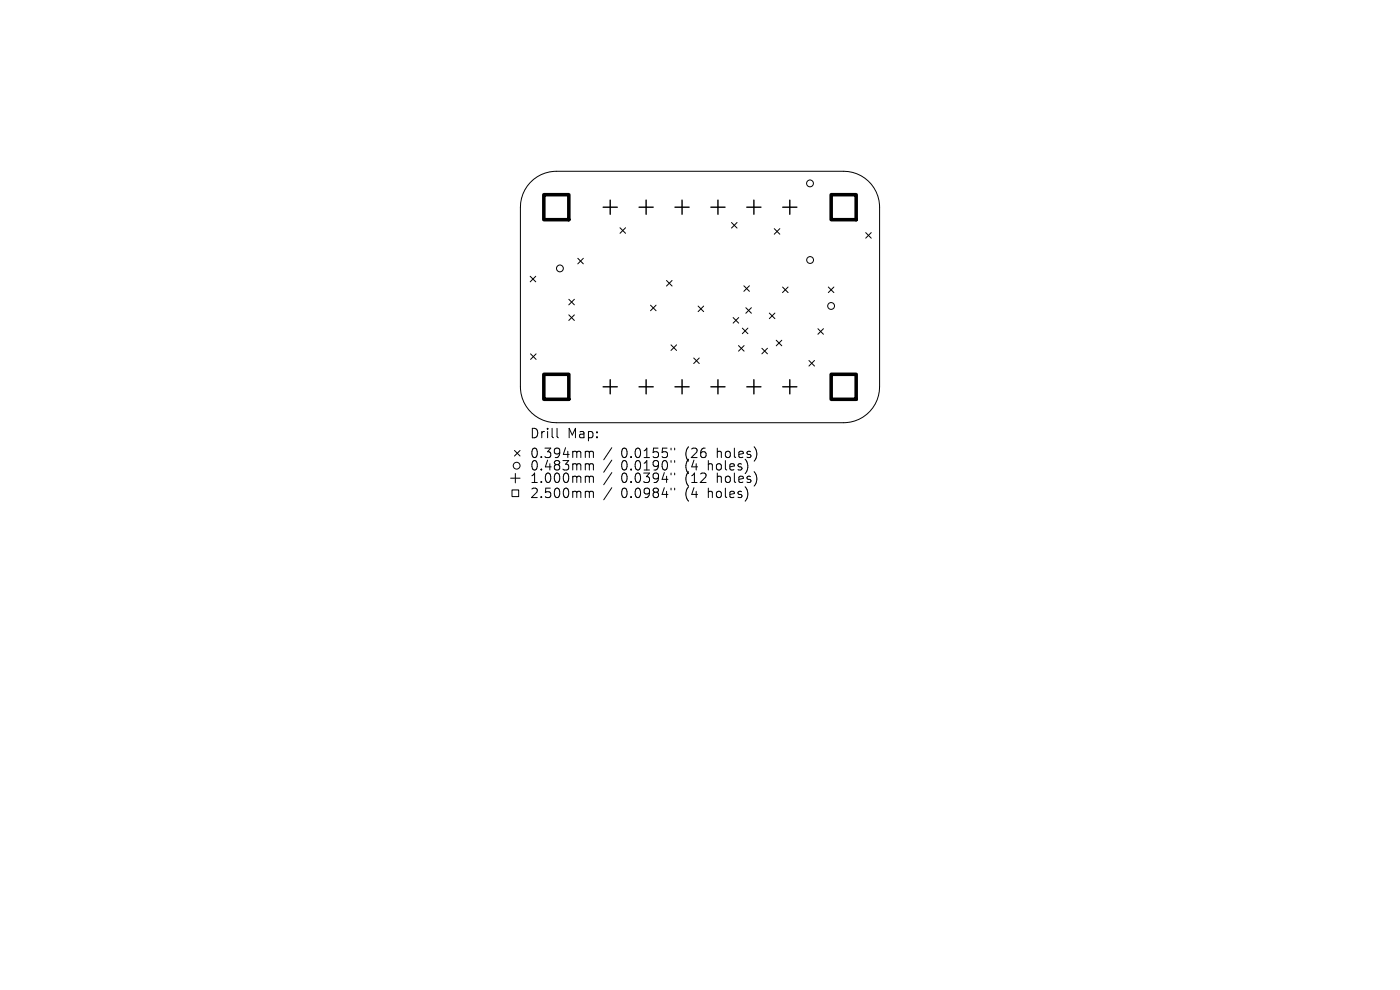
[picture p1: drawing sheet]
<svg xmlns="http://www.w3.org/2000/svg" width="297mm" height="210mm" viewBox="0 0 297 210" stroke-linecap="round" stroke-linejoin="round" font-family="sans-serif">
<defs><g id="words">
<g font-size="2.8">
<text x="112.3" y="93.2">Drill</text>
<text x="120.3" y="93.2">Map:</text>
<text x="112.3" y="97.4">0.394mm</text>
<text x="112.3" y="100.1">0.483mm</text>
<text x="131.8" y="97.4">0.0155&quot;</text>
<text x="131.8" y="100.1">0.0190&quot;</text>
<text x="145.5" y="97.4">(26</text>
<text x="145.5" y="100.1">(4</text>
<text x="150.5" y="100.1">holes)</text>
<text x="152.4" y="97.4">holes)</text>
<text x="112.3" y="102.7">1.000mm</text>
<text x="112.3" y="105.9">2.500mm</text>
<text x="131.8" y="102.7">0.0394&quot;</text>
<text x="131.8" y="105.9">0.0984&quot;</text>
<text x="145.5" y="102.7">(12</text>
<text x="145.5" y="105.9">(4</text>
<text x="150.5" y="105.9">holes)</text>
<text x="152.4" y="102.7">holes)</text>
</g>
</g></defs>
<g fill="none" stroke="#000" stroke-width=".21">
<path d="M112.5 38.7a7.6 7.6 0 0 1 5.5-2.4h61a7.6 7.6 0 0 1 7.6 7.7v38.1a7.6 7.6 0 0 1-7.6 7.6h-61a7.6 7.6 0 0 1-7.6-7.6v-38.1a7.6 7.6 0 0 1 2.1-5.3zM112.5 58.6l1.2 1.2M113.7 58.6l-1.2 1.2M122.6 54.8l1.2 1.2M123.8 54.8l-1.2 1.2M131.5 48.3l1.2 1.2M132.7 48.3l-1.2 1.2M141.4 59.5l1.2 1.2M142.6 59.5l-1.2 1.2M155.2 47.2l1.2 1.2M156.4 47.2l-1.2 1.2M164.3 48.5l1.1 1.2"/>
<path d="M165.4 48.5l-1.1 1.2M183.6 49.3l1.2 1.2M184.8 49.3l-1.2 1.2M112.6 75.1l1.1 1.1M113.7 75.1l-1.1 1.1M120.7 66.8l1.2 1.2M120.7 63.5l1.2 1.2M121.9 63.5l-1.2 1.2M121.9 66.8l-1.2 1.2M138 64.7l1.2 1.2M139.2 64.7l-1.2 1.2M142.3 73.2l1.2 1.1"/>
<path d="M143.5 73.2l-1.2 1.1M147.2 75.9l1.1 1.2M148.1 64.9l1.2 1.2M148.3 75.9l-1.1 1.2M149.3 64.9l-1.2 1.2M155.5 67.4l1.2 1.1M156.7 73.3l1.2 1.2M156.7 67.4l-1.2 1.1M157.5 69.6l1.2 1.2M157.8 60.6l1.2 1.2M157.9 73.3l-1.2 1.2M158.2 65.3l1.2 1.2"/>
<path d="M158.7 69.6l-1.2 1.2M159 60.6l-1.2 1.2M159.4 65.3l-1.2 1.2M161.6 73.9l1.2 1.2M162.8 73.9l-1.2 1.2M163.2 66.4l1.2 1.2M164.4 66.4l-1.2 1.2M164.7 72.2l1.2 1.2M165.9 72.2l-1.2 1.2M166 60.9l1.2 1.2M167.2 60.9l-1.2 1.2M171.6 76.5l1.2 1.2"/>
<path d="M172.8 76.5l-1.2 1.2M173.5 69.7l1.2 1.2M174.7 69.7l-1.2 1.2M175.7 60.9l1.2 1.2M176.9 60.9l-1.2 1.2M109.1 95.6l1.2 1.1M110.3 95.6l-1.2 1.1M118.2 90.9v1.7l.3 .3M124.5 95.7l.4 .1 .1 .2M124.5 98.4h.2l.3 .3M125 96l.3-.3 .5 .1 .1 1.3M125 96v1.1"/>
<path d="M125 98.7v1M125 98.7l.3-.3 .5 .1 .1 1.2M129.8 95l-1.7 2.5M129.8 97.6l-1.7 2.6M142.4 95.1v.3M142.4 97.7v.4M143.1 95.1v.3M143.1 97.7v.4M108.3 101.4h2M108.6 103.9h1.4v1.4h-1.4zM109.3 100.4v2M124.5 101h.2l.3 .3"/>
<path d="M124.5 104.2h.2l.3 .3M125 101.3v1M125 104.5v1M125 101.3l.3-.3 .5 .1 .1 1.2M125 104.5l.3-.3 .5 .1 .1 1.2M129.8 100.3l-1.7 2.5M129.8 103.5l-1.7 2.5M142.4 100.3v.4M142.4 103.5v.4M143.1 100.3v.4M143.1 103.5v.4"/>
<circle cx="171.8" cy="38.9" r=".72"/>
<circle cx="118.8" cy="56.9" r=".72"/>
<circle cx="171.9" cy="55.2" r=".72"/>
<circle cx="176.3" cy="64.9" r=".72"/>
<circle cx="109.6" cy="98.8" r=".72"/>
</g>
<g fill="none" stroke="#000" stroke-width=".3">
<path d="M128 44h3M129.5 42.5v3M135.6 44h3M137.1 42.5v3M143.2 44h3M144.7 42.5v3M150.8 44h3M152.3 42.5v3M158.4 44h3M159.9 42.5v3M166.1 44h3M167.6 42.5v3"/>
<path d="M128 82.1h3M129.5 80.6v3M135.6 82.1h3M137.1 80.6v3M143.2 82.1h3M144.7 80.6v3M150.8 82.1h3M152.3 80.6v3M158.4 82.1h3M159.9 80.6v3M166.1 82.1h3M167.6 80.6v3"/>
</g>
<path d="M115.4 41.3h5.3v5.3h-5.3zM176.3 41.3h5.3v5.3h-5.3zM115.4 79.4h5.3v5.3h-5.3zM176.3 79.4h5.3v5.3h-5.3z" fill="none" stroke="#000" stroke-width=".75"/>
<use href="#words"/>
</svg>
